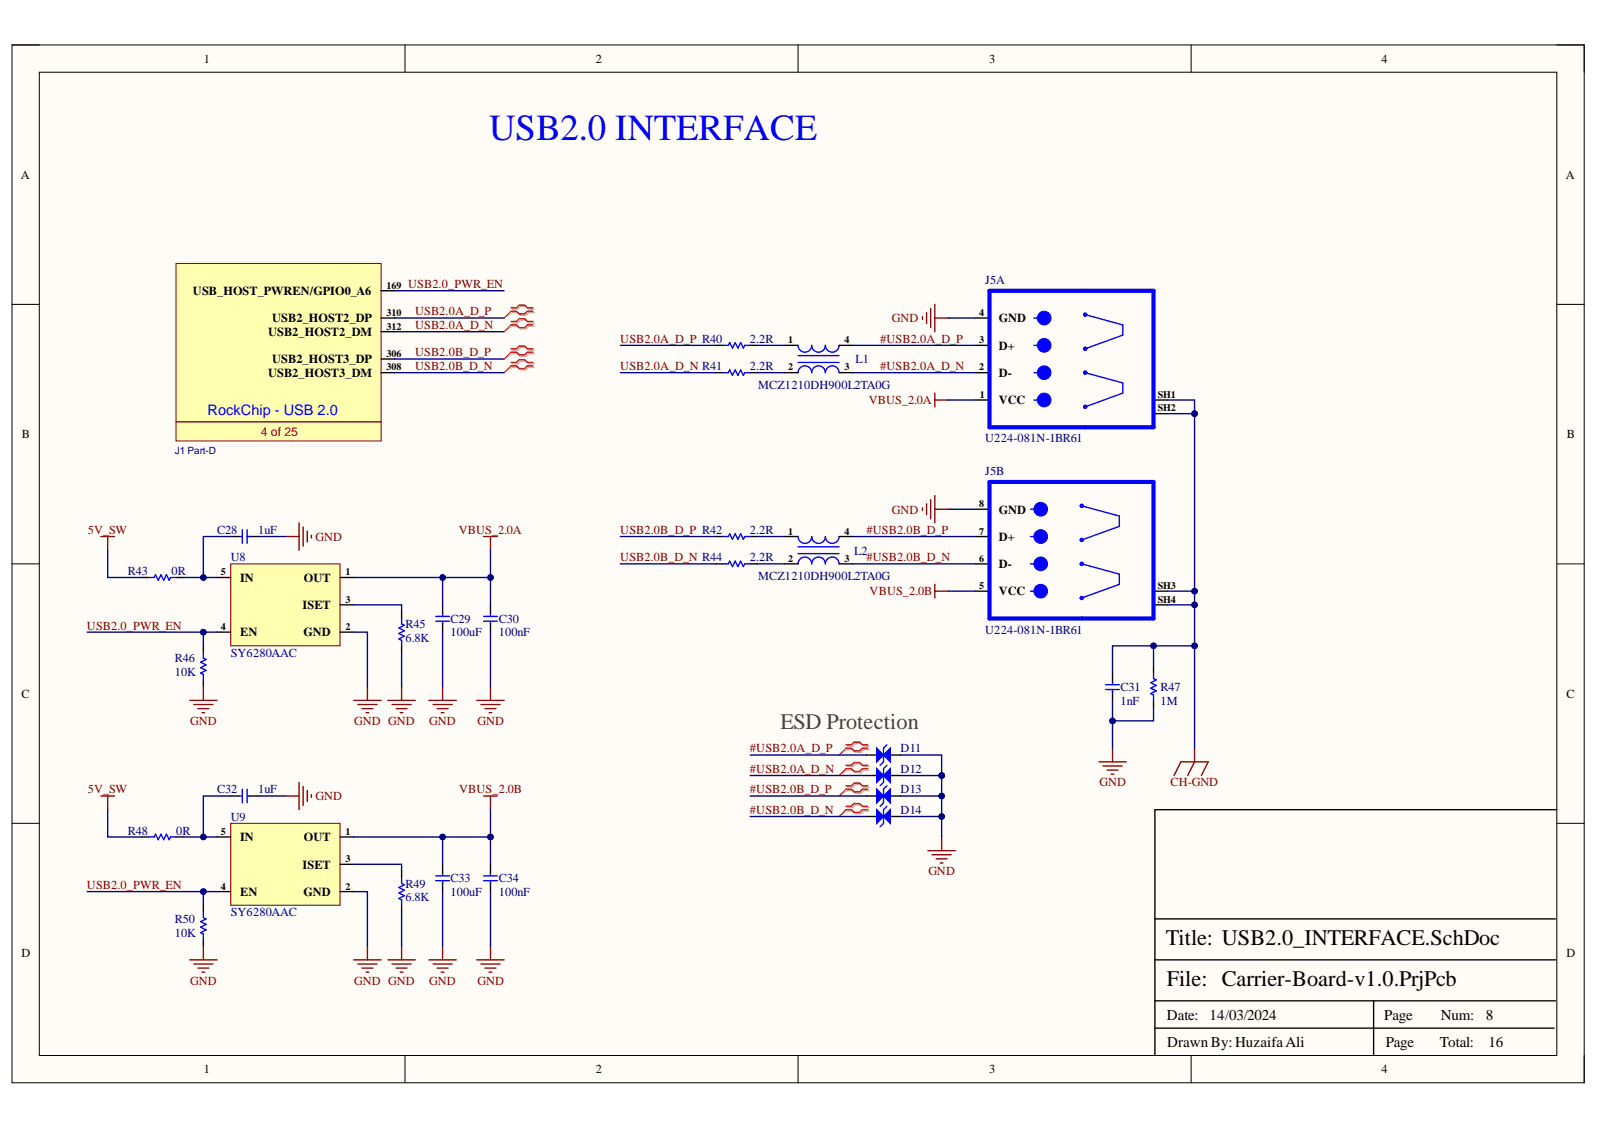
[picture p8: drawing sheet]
<svg xmlns="http://www.w3.org/2000/svg" width="297mm" height="210mm" viewBox="0 0 297 210" stroke-linecap="round" stroke-linejoin="round" font-family="sans-serif">
<defs><g id="words">
<text font-size="6.8" fill="#00f" x="90.9" y="25.9">USB2.0 INTERFACE</text>
<text font-size="4.1" fill="#434343" x="145.1" y="135.5">ESD Protection</text>
<g font-size="4.1">
<text x="216.7" y="175.8">Title: USB2.0_INTERFACE.SchDoc</text>
<text x="216.9" y="183.4">File: Carrier-Board-v1.0.PrjPcb</text>
</g>
<g font-size="2.8">
<text x="216.9" y="189.6">Date:</text>
<text x="224.8" y="189.6">14/03/2024</text>
<text x="257.3" y="189.6">Page</text>
<text x="267.8" y="189.6">Num:</text>
<text x="276.2" y="189.6">8</text>
<text x="217" y="194.6">DrawnBy:HuzaifaAli</text>
<text x="257.6" y="194.6">Page</text>
<text x="267.6" y="194.6">Total:</text>
<text x="276.7" y="194.6">16</text>
</g>
<text font-size="2.7" fill="#00f" x="38.6" y="77.1">RockChip - USB 2.0</text>
<g font-size="2.3">
<text x="37.9" y="11.7">1</text>
<text x="110.7" y="11.7">2</text>
<text x="183.9" y="11.7">3</text>
<text x="256.8" y="11.7">4</text>
<text x="3.9" y="33.3">A</text>
<text x="291.1" y="33.3">A</text>
<text x="35.9" y="54.8">USB_HOST_PWREN/GPIO0_A6</text>
<text x="50.6" y="59.9">USB2_HOST2_DP</text>
<text x="185.7" y="59.9">GND</text>
<text x="49.8" y="62.5">USB2_HOST2_DM</text>
<text x="185.7" y="65">D+</text>
<text x="49.8" y="70.1">USB2_HOST3_DM</text>
<text x="50.6" y="67.5">USB2_HOST3_DP</text>
<text x="185.7" y="70.1">D-</text>
<text x="185.7" y="75.1">VCC</text>
<text x="4.1" y="81.5">B</text>
<text x="291.2" y="81.5">B</text>
<text x="185.7" y="95.5">GND</text>
<text x="185.7" y="100.6">D+</text>
<text x="185.7" y="105.6">D-</text>
<text x="44.7" y="108.2">IN</text>
<text x="56.3" y="113.2">ISET</text>
<text x="56.5" y="108.2">OUT</text>
<text x="185.7" y="110.7">VCC</text>
<text x="44.7" y="118.3">EN</text>
<text x="56.4" y="118.3">GND</text>
<text x="4" y="129.7">C</text>
<text x="291.2" y="129.7">C</text>
<text x="44.7" y="156.4">IN</text>
<text x="56.3" y="161.5">ISET</text>
<text x="56.5" y="156.4">OUT</text>
<text x="44.7" y="166.6">EN</text>
<text x="56.4" y="166.6">GND</text>
<text x="4" y="178">D</text>
<text x="291.2" y="178">D</text>
<text x="37.9" y="199.5">1</text>
<text x="110.7" y="199.5">2</text>
<text x="183.9" y="199.5">3</text>
<text x="256.8" y="199.5">4</text>
</g>
<g font-size="2.3" fill="#800000">
<text x="75.9" y="53.6">USB2.0_PWR_EN</text>
<text x="77.1" y="58.7">USB2.0A_D_P</text>
<text x="165.8" y="59.9">GND</text>
<text x="77.1" y="61.2">USB2.0A_D_N</text>
<text x="115.3" y="63.7">USB2.0A_D_P R40</text>
<text x="163.6" y="63.7">#USB2.0A_D_P</text>
<text x="77.1" y="68.8">USB2.0B_D_N</text>
<text x="77.1" y="66.3">USB2.0B_D_P</text>
<text x="115.3" y="68.8">USB2.0A_D_N R41</text>
<text x="163.6" y="68.8">#USB2.0A_D_N</text>
<text x="161.5" y="75.1">VBUS_2.0A</text>
<text x="165.8" y="95.5">GND</text>
<text x="16.3" y="99.3">5V_SW</text>
<text x="58.6" y="100.6">GND</text>
<text x="85.3" y="99.3">VBUS_2.0A</text>
<text x="115.3" y="99.3">USB2.0B_D_P R42</text>
<text x="161.1" y="99.3">#USB2.0B_D_P</text>
<text x="115.3" y="104.4">USB2.0B_D_N R44</text>
<text x="161.1" y="104.4">#USB2.0B_D_N</text>
<text x="161.6" y="110.7">VBUS_2.0B</text>
<text x="16.2" y="117.1">USB2.0_PWR_EN</text>
<text x="35.4" y="134.8">GND</text>
<text x="65.8" y="134.8">GND GND</text>
<text x="79.8" y="134.8">GND</text>
<text x="88.7" y="134.8">GND</text>
<text x="139.4" y="143.7">#USB2.0A_D_N</text>
<text x="139.4" y="139.9">#USB2.0A_D_P</text>
<text x="16.3" y="147.5">5V_SW</text>
<text x="58.6" y="148.8">GND</text>
<text x="85.3" y="147.5">VBUS_2.0B</text>
<text x="139.4" y="147.5">#USB2.0B_D_P</text>
<text x="204.4" y="146.2">GND</text>
<text x="217.6" y="146.2">CH-GND</text>
<text x="139.4" y="151.4">#USB2.0B_D_N</text>
<text x="16.2" y="165.3">USB2.0_PWR_EN</text>
<text x="172.6" y="162.8">GND</text>
<text x="35.4" y="183.1">GND</text>
<text x="65.8" y="183.1">GND GND</text>
<text x="79.8" y="183.1">GND</text>
<text x="88.7" y="183.1">GND</text>
</g>
<g font-size="2.3" fill="#000080">
<text x="183.1" y="52.8">J5A</text>
<text x="139.4" y="63.7">2.2R</text>
<text x="139.4" y="68.8">2.2R</text>
<text x="159" y="67.5">L1</text>
<text x="140.9" y="72.3">MCZ1210DH900L2TA0G</text>
<text x="183.1" y="82.2">U224-081N-1BR61</text>
<text x="183.1" y="88.3">J5B</text>
<text x="40.3" y="99.3">C28</text>
<text x="48" y="99.3">1uF</text>
<text x="139.4" y="99.3">2.2R</text>
<text x="23.8" y="106.9">R43</text>
<text x="31.9" y="106.9">0R</text>
<text x="42.9" y="104.4">U8</text>
<text x="139.4" y="104.4">2.2R</text>
<text x="140.9" y="107.9">MCZ1210DH900L2TA0G</text>
<text x="158.8" y="103.1">L2</text>
<text x="75.4" y="116.8">R45</text>
<text x="75.4" y="119.3">6.8K</text>
<text x="83.7" y="115.8">C29</text>
<text x="83.7" y="118.3">100uF</text>
<text x="92.7" y="115.8">C30</text>
<text x="92.7" y="118.3">100nF</text>
<text x="183.1" y="117.8">U224-081N-1BR61</text>
<text x="32.5" y="123.1">R46</text>
<text x="32.5" y="125.7">10K</text>
<text x="42.9" y="122.1">SY6280AAC</text>
<text x="208.3" y="128.5">C31</text>
<text x="208.3" y="131">1nF</text>
<text x="215.7" y="128.5">R47</text>
<text x="215.7" y="131">1M</text>
<text x="167.4" y="143.7">D12</text>
<text x="167.4" y="139.9">D11</text>
<text x="40.3" y="147.5">C32</text>
<text x="48" y="147.5">1uF</text>
<text x="167.4" y="147.5">D13</text>
<text x="23.8" y="155.2">R48</text>
<text x="32.7" y="155.2">0R</text>
<text x="42.9" y="152.6">U9</text>
<text x="167.4" y="151.4">D14</text>
<text x="75.4" y="165.1">R49</text>
<text x="75.4" y="167.6">6.8K</text>
<text x="83.7" y="164">C33</text>
<text x="83.7" y="166.6">100uF</text>
<text x="92.7" y="164">C34</text>
<text x="92.7" y="166.6">100nF</text>
<text x="32.5" y="171.6">R50</text>
<text x="42.9" y="170.4">SY6280AAC</text>
<text x="32.5" y="174.2">10K</text>
</g>
<text font-size="2.3" fill="#f00" x="48.5" y="81">4 of 25</text>
<g font-size="1.9">
<text x="71.8" y="53.7">169</text>
<text x="71.8" y="58.7">310</text>
<text x="182" y="58.7">4</text>
<text x="71.8" y="61.3">312</text>
<text x="146.5" y="63.8">1</text>
<text x="157" y="63.8">4</text>
<text x="182" y="63.8">3</text>
<text x="71.8" y="66.3">306</text>
<text x="71.8" y="68.9">308</text>
<text x="146.5" y="68.9">2</text>
<text x="157" y="68.9">3</text>
<text x="182" y="68.9">2</text>
<text x="182.1" y="73.9">1</text>
<text x="215.2" y="73.9">SH1</text>
<text x="215.2" y="76.5">SH2</text>
<text x="182" y="94.3">8</text>
<text x="146.5" y="99.4">1</text>
<text x="157" y="99.4">4</text>
<text x="182" y="99.4">7</text>
<text x="41" y="107">5</text>
<text x="64.2" y="107">1</text>
<text x="146.5" y="104.5">2</text>
<text x="157" y="104.5">3</text>
<text x="182" y="104.5">6</text>
<text x="64.2" y="112.1">3</text>
<text x="182" y="109.5">5</text>
<text x="215.2" y="109.5">SH3</text>
<text x="215.2" y="112.1">SH4</text>
<text x="41" y="117.1">4</text>
<text x="64.2" y="117.1">2</text>
<text x="41" y="155.2">5</text>
<text x="64.2" y="155.2">1</text>
<text x="64.2" y="160.3">3</text>
<text x="41" y="165.4">4</text>
<text x="64.2" y="165.4">2</text>
</g>
<text font-size="1.9" fill="#000080" x="32.5" y="84.4">J1 Part-D</text>
</g></defs>
<path d="M2.2 8.4h292.3v192.9h-292.3z" fill-rule="evenodd" fill="#fffcf8"/>
<path d="M2.2 8.4h292.3v192.9h-292.3z" fill="none" stroke="#000" stroke-width=".19"/>
<path d="M7.3 13.4h282.1v182.8h-282.1z" fill-rule="evenodd" fill="#fffcf8"/>
<g fill="none" stroke="#000" stroke-width=".19">
<path d="M2.2 8.4h5.1M7.3 13.4h282.1v182.8h-282.1zM75.3 8.4v5M148.3 8.4v5M221.4 8.4v5M289.4 8.4h5.1v5M2.2 56.6h5.1M289.4 56.6h5.1M2.2 104.8h5.1M289.4 104.8h5.1M2.2 153.1h5.1M289.4 153.1h5.1"/>
<path d="M75.3 196.2v5.1M148.3 196.2v5.1M221.4 196.2v5.1M294.5 196.2v5.1"/>
</g>
<path d="M289.4 150.5h-74.7v45.7M214.7 178.5h74.4M214.7 170.8h74.4M214.7 191.2h74.2M214.7 186.1h74.4M255.3 186.1v10.1" fill="none" stroke="#000" stroke-width=".25"/>
<path d="M32.7 49h38.1v33h-38.1z" fill-rule="evenodd" fill="#ffffb0"/>
<path d="M32.7 49h38.1v33h-38.1z" fill="none" stroke="#800000" stroke-width=".19"/>
<g fill="none" stroke="#000" stroke-width=".25">
<path d="M70.8 54.1h2.6M70.8 59.1h2.6M181.4 59.1h2.5M70.8 61.7h2.6M70.8 66.7h2.6M70.8 69.3h2.6M145.8 69.3h2.5M145.8 64.2h2.5M156 69.3h2.5M156 64.2h2.5M181.4 69.3h2.5M181.4 64.2h2.5"/>
<path d="M181.4 74.4h2.5M145.8 99.8h2.5M156 99.8h2.5M145.8 104.8h2.5M156 104.8h2.5"/>
</g>
<path d="M32.7 78.4h38.1" fill="none" stroke="#800000" stroke-width=".25"/>
<path d="M95.2 57.5h1.1l.5-.5h1l.5 .5h1M95.2 58.1h1.1l.5 .5h1l.5-.5h1M95.2 60h1.1l.5-.5h1l.5 .5h1M95.2 60.7h1.1l.5 .5h1l.5-.5h1M95.2 65.1h1.1l.5-.5h1l.5 .5h1M95.2 65.7h1.1l.5 .5h1l.5-.5h1M95.2 67.6h1.1l.5-.5h1l.5 .5h1M95.2 68.3h1.1l.5 .5h1l.5-.5h1" fill="none" stroke="#d0a19e" stroke-width=".25"/>
<path d="M95.2 58.1l-1.5 1M95.2 60.7l-1.5 1M95.2 65.7l-1.5 1M95.2 68.3l-1.5 1" fill="none" stroke="#d0a19e" stroke-width=".19"/>
<path d="M95 57.2h1l.5-.5h1l.5 .5h1M95 57.9h1l.5 .5h1l.5-.5h1M95 59.8h1l.5-.5h1l.5 .5h1M95 60.4h1l.5 .5h1l.5-.5h1M95 64.8h1l.5-.5h1l.5 .5h1M95 65.5h1l.5 .5h1l.5-.5h1M95 67.4h1l.5-.5h1l.5 .5h1M95 68h1l.5 .5h1l.5-.5h1" fill="none" stroke="#f00" stroke-width=".25"/>
<path d="M95 57.9l-1.3 1.2M95 60.4l-1.3 1.3M95 65.5l-1.3 1.2M95 68l-1.3 1.3" fill="none" stroke="#f00" stroke-width=".19"/>
<g fill="none" stroke="#00f" stroke-width=".25">
<path d="M201.7 58.5l7 1.9v1.9l-7 2.5M148.3 64.2a1.27 1.27 0 0 0 1.3 1.3 1.27 1.27 0 0 0 1.3-1.3 1.27 1.27 0 0 0 1.3 1.3 1.27 1.27 0 0 0 1.2-1.3 1.27 1.27 0 0 0 1.3 1.3 1.27 1.27 0 0 0 1.3-1.3M148.3 69.3a1.27 1.27 0 0 1 1.3-1.3 1.27 1.27 0 0 1 1.3 1.3 1.27 1.27 0 0 1 1.3-1.3 1.27 1.27 0 0 1 1.2 1.3 1.27 1.27 0 0 1 1.3-1.3 1.27 1.27 0 0 1 1.3 1.3M148.3 66.1h7.7M148.3 67.4h7.7M201.7 69.3l7 1.9v1.9l-7 2.5M148.3 99.8a1.27 1.27 0 0 0 1.3 1.2 1.27 1.27 0 0 0 1.3-1.2 1.27 1.27 0 0 0 1.3 1.2 1.27 1.27 0 0 0 1.2-1.2 1.27 1.27 0 0 0 1.3 1.2 1.27 1.27 0 0 0 1.3-1.2M148.3 104.8a1.27 1.27 0 0 1 1.3-1.2 1.27 1.27 0 0 1 1.3 1.2 1.27 1.27 0 0 1 1.3-1.2 1.27 1.27 0 0 1 1.2 1.2 1.27 1.27 0 0 1 1.3-1.2 1.27 1.27 0 0 1 1.3 1.2M148.3 101.7h7.7M148.3 102.9h7.7"/>
<circle cx="201.7" cy="58.5" r=".27"/>
<circle cx="201.7" cy="75.6" r=".27"/>
<circle cx="201.7" cy="64.8" r=".27"/>
<circle cx="201.7" cy="69.3" r=".27"/>
</g>
<path d="M214.4 54.1h-30.5v25.3h30.5" fill="none" stroke="#00f" stroke-width=".76"/>
<circle cx="194.1" cy="59.1" r="1.27" fill="#00f"/>
<circle cx="194.1" cy="59.1" r="1.27" fill="none" stroke="#00f" stroke-width=".19"/>
<circle cx="194.1" cy="64.2" r="1.27" fill="#00f"/>
<circle cx="194.1" cy="64.2" r="1.27" fill="none" stroke="#00f" stroke-width=".19"/>
<circle cx="194.1" cy="69.3" r="1.27" fill="#00f"/>
<circle cx="194.1" cy="69.3" r="1.27" fill="none" stroke="#00f" stroke-width=".19"/>
<circle cx="194.1" cy="74.4" r="1.27" fill="#00f"/>
<circle cx="194.1" cy="74.4" r="1.27" fill="none" stroke="#00f" stroke-width=".19"/>
<g fill="none" stroke="#00f" stroke-width=".25">
<path d="M192.2 59.1h.6M192.2 64.2h.6M192.2 69.3h.6M192.2 74.4h.6M201.1 94l7 1.9v2l-7 2.5M201.1 104.8l7 1.9v1.9l-7 2.6"/>
<circle cx="201.1" cy="94" r=".27"/>
<circle cx="201.1" cy="100.4" r=".27"/>
<circle cx="201.1" cy="104.8" r=".27"/>
<circle cx="201.1" cy="111.2" r=".27"/>
</g>
<path d="M214.4 74.4h2.6M214.4 76.9h2.6M181.4 99.8h2.5M181.4 94.7h2.5M181.4 104.8h2.5M181.4 109.9h2.5" fill="none" stroke="#000" stroke-width=".25"/>
<path d="M214.4 54.1v25.3M214.4 89.6h-30.5v25.4h30.5" fill="none" stroke="#00f" stroke-width=".76"/>
<circle cx="193.5" cy="94.7" r="1.27" fill="#00f"/>
<circle cx="193.5" cy="94.7" r="1.27" fill="none" stroke="#00f" stroke-width=".19"/>
<circle cx="193.5" cy="99.8" r="1.27" fill="#00f"/>
<circle cx="193.5" cy="99.8" r="1.27" fill="none" stroke="#00f" stroke-width=".19"/>
<circle cx="193.5" cy="104.8" r="1.27" fill="#00f"/>
<circle cx="193.5" cy="104.8" r="1.27" fill="none" stroke="#00f" stroke-width=".19"/>
<circle cx="193.5" cy="109.9" r="1.27" fill="#00f"/>
<circle cx="193.5" cy="109.9" r="1.27" fill="none" stroke="#00f" stroke-width=".19"/>
<path d="M134.4 64.2h1l.2-.5 .6 1 .5-1 .5 1 .5-1 .5 1 .2-.5h1M134.4 69.3h1l.2-.5 .6 1 .5-1 .5 1 .5-1 .5 1 .2-.5h1M191.6 94.7h.6M191.6 99.8h.6M191.6 104.8h.6M191.6 109.9h.6" fill="none" stroke="#00f" stroke-width=".25"/>
<path d="M133.1 64.2h1.3M133.1 69.3h1.3M139.4 64.2h1.3M139.4 69.3h1.3M214.4 109.9h2.6M214.4 112.5h2.6" fill="none" stroke="#000" stroke-width=".25"/>
<path d="M214.4 89.6v25.4" fill="none" stroke="#00f" stroke-width=".76"/>
<path d="M42.9 104.8h20.3v15.3h-20.3z" fill-rule="evenodd" fill="#ffffb0"/>
<path d="M42.9 104.8h20.3v15.3h-20.3z" fill="none" stroke="#800000" stroke-width=".19"/>
<g fill="none" stroke="#000" stroke-width=".25">
<path d="M42.9 99.8h1.5M46.3 99.8h1.7M26.4 107.4h1.2M32.7 107.4h1.3M40.3 107.4h2.6M40.3 117.5h2.6M63.2 107.4h2.6M63.2 117.5h2.6M63.2 112.4h2.6M74.6 113.7v1.3M82.3 112.4v1.6M82.3 115.9v1.6"/>
<path d="M91.2 112.4v1.6M91.2 115.9v1.6M37.8 120.1v1.2M37.8 126.4v1.3M74.6 120.1v1.2"/>
</g>
<g fill="none" stroke="#800000" stroke-width=".25">
<path d="M18.7 99.8h2.6M20 99.8v2.5M53 99.8h2.6M55.6 97.2v5.1M56.4 98v3.5M57.1 98.7v2.1M57.9 99.5v.5M89.9 99.8h2.5M91.2 99.8v2.5M35.3 130.2h5M36 131h3.6M36.8 131.7h2"/>
<path d="M37.5 132.5h.6M37.8 127.7v2.5M65.8 130.2h5M66.5 131h3.6M67.3 131.7h2M68 132.5h.6M68.3 127.7v2.5M72.1 130.2h5.1M72.9 131h3.5M73.6 131.7h2.1M74.4 132.5h.5M74.6 127.7v2.5"/>
<path d="M79.7 130.2h5.1M80.5 131h3.6M81.3 131.7h2M82 132.5h.5M82.3 127.7v2.5M88.6 130.2h5.1M89.4 131h3.5M90.2 131.7h2M90.9 132.5h.5M91.2 127.7v2.5"/>
</g>
<g fill="none" stroke="#00f" stroke-width=".25">
<path d="M44.4 99.8h.5M45 98.5v2.5M45.9 99.8h.5M45.9 98.5v2.5M27.6 107.4h1.1l.2-.5 .5 1 .5-1 .5 1 .5-1 .6 1 .2-.5h1M74.6 115v1l.6 .3-1.1 .5 1.1 .5-1.1 .5 1.1 .5-1.1 .5 .5 .2v1.1M81 115.5h2.5M81 114.6h2.5M82.3 114v.5M82.3 115.5v.5M89.9 115.5h2.5M89.9 114.6h2.5"/>
<path d="M91.2 114v.5M91.2 115.5v.5M37.8 121.3v1l.5 .3-1 .5 1 .5-1 .5 1 .5-1 .5 .5 .3v1"/>
</g>
<path d="M42.9 153.1h20.3v15.2h-20.3z" fill-rule="evenodd" fill="#ffffb0"/>
<path d="M42.9 153.1h20.3v15.2h-20.3z" fill="none" stroke="#800000" stroke-width=".19"/>
<g fill="none" stroke="#000" stroke-width=".25">
<path d="M133.1 99.8h1.3M139.4 99.8h1.3M133.1 104.8h1.3M139.4 104.8h1.3M206.8 125.1v1.6M206.8 128.6v1.6M214.4 123.9v1.2M214.4 130.2v1.3M26.4 155.6h1.2M32.7 155.6h1.3M40.3 155.6h2.6M42.9 148h1.5"/>
<path d="M46.3 148h1.7M63.2 155.6h2.6M161.1 144.2h1.7M165.6 144.2h1.8M37.8 168.3v1.3M37.8 174.7v1.2M40.3 165.8h2.6M63.2 165.8h2.6M63.2 160.7h2.6M74.6 162v1.2M74.6 168.3v1.3M82.3 160.7v1.5"/>
<path d="M82.3 164.1v1.7M91.2 160.7v1.5M91.2 164.1v1.7"/>
</g>
<g fill="none" stroke="#800000" stroke-width=".25">
<path d="M171.5 58.9v.5M172.2 58.1v2M173 57.4v3.5M173.8 56.6v5.1M173.8 59.1h2.5M173.8 73.1v2.5M173.8 74.4h2.5M171.5 94.4v.5M172.2 93.7v2M173 92.9v3.6M173.8 92.1v5.1M173.8 94.7h2.5"/>
<path d="M173.8 108.6v2.6M173.8 109.9h2.5M206.8 139.1v2.5M222 139.1v2.5l-1.2 2.6M18.7 148h2.6M20 148v2.5M53 148h2.6M55.6 145.5v5M56.4 146.2v3.6M57.1 147v2M57.9 147.7v.5M89.9 148h2.5"/>
<path d="M91.2 148v2.5M204.3 141.6h5M205 142.4h3.6M205.8 143.2h2M206.5 143.9h.6M218.2 144.2l1.3-2.6h5.1l-1.3 2.6M35.3 178.5h5M36 179.2h3.6M36.8 180h2M37.8 175.9v2.6M65.8 178.5h5M66.5 179.2h3.6"/>
<path d="M67.3 180h2M68.3 175.9v2.6M72.1 178.5h5.1M72.9 179.2h3.5M73.6 180h2.1M74.6 175.9v2.6M79.7 178.5h5.1M80.5 179.2h3.6M81.3 180h2M82.3 175.9v2.6M88.6 178.5h5.1M89.4 179.2h3.6"/>
<path d="M90.2 180h2M91.2 175.9v2.6M37.5 180.8h.6M68 180.8h.5M74.4 180.8h.5M82 180.8h.5M90.9 180.8h.5"/>
</g>
<g fill="none" stroke="#00f" stroke-width=".25">
<path d="M134.4 99.8h1l.2-.6 .6 1.1 .5-1.1 .5 1.1 .5-1.1 .5 1.1 .2-.5h1M134.4 104.8h1l.2-.5 .6 1 .5-1 .5 1 .5-1 .5 1 .2-.5h1M205.5 128.2h2.6M205.5 127.3h2.6M206.8 126.7v.5M206.8 128.2v.5M214.4 125.1v1.1l.5 .2-1 .5 1 .5-1 .5 1 .5-1 .6 .5 .2v1M27.6 155.6h1.1l.2-.5 .5 1 .5-1 .5 1 .5-1 .6 1 .2-.5h1M44.4 148h.5M45 146.7v2.6M45.9 148h.5M45.9 146.7v2.6"/>
<path d="M37.8 169.6v1l.5 .2-1 .5 1 .6-1 .5 1 .5-1 .5 .5 .2v1.1M74.6 163.2v1l.6 .3-1.1 .5 1.1 .5-1.1 .5 1.1 .5-1.1 .5 .5 .3v1M81 163.7h2.5M81 162.8h2.5M82.3 162.2v.5M82.3 163.7v.5M89.9 163.7h2.5M89.9 162.8h2.5M91.2 162.2v.5M91.2 163.7v.5"/>
</g>
<path d="M163 142.9l1.2 1.3-1.2 1.3z" fill="#00f"/>
<path d="M163 142.9l1.2 1.3-1.2 1.3zM164.9 142.3l-.7 .6v2.6l-.6 .6" fill="none" stroke="#00f" stroke-width=".25"/>
<path d="M164.2 144.2l1.3-1.3v2.6z" fill="#00f"/>
<path d="M164.2 144.2l1.3-1.3v2.6z" fill="none" stroke="#00f" stroke-width=".25"/>
<path d="M161.1 140.4h1.7M165.6 140.4h1.8" fill="none" stroke="#000" stroke-width=".25"/>
<path d="M163 139.1l1.2 1.3-1.2 1.2z" fill="#00f"/>
<path d="M163 139.1l1.2 1.3-1.2 1.2zM164.9 138.5l-.7 .6v2.5l-.6 .7" fill="none" stroke="#00f" stroke-width=".25"/>
<path d="M164.2 140.4l1.3-1.3v2.5z" fill="#00f"/>
<path d="M164.2 140.4l1.3-1.3v2.5z" fill="none" stroke="#00f" stroke-width=".25"/>
<path d="M161.1 151.8h1.7M165.6 151.8h1.8" fill="none" stroke="#000" stroke-width=".25"/>
<path d="M163 150.5l1.2 1.3-1.2 1.3z" fill="#00f"/>
<path d="M163 150.5l1.2 1.3-1.2 1.3zM164.9 149.9l-.7 .6v2.6l-.6 .6" fill="none" stroke="#00f" stroke-width=".25"/>
<path d="M164.2 151.8l1.3-1.3v2.6z" fill="#00f"/>
<path d="M164.2 151.8l1.3-1.3v2.6z" fill="none" stroke="#00f" stroke-width=".25"/>
<path d="M161.1 148h1.7M165.6 148h1.8" fill="none" stroke="#000" stroke-width=".25"/>
<path d="M163 146.7l1.2 1.3-1.2 1.3z" fill="#00f"/>
<path d="M163 146.7l1.2 1.3-1.2 1.3zM164.9 146.1l-.7 .6v2.6l-.6 .6" fill="none" stroke="#00f" stroke-width=".25"/>
<path d="M164.2 148l1.3-1.3v2.6z" fill="#00f"/>
<path d="M164.2 148l1.3-1.3v2.6z" fill="none" stroke="#00f" stroke-width=".25"/>
<path d="M172.5 158.2h5.1M173.2 158.9h3.6M174 159.7h2M175 155.6v2.6M174.8 160.4h.5" fill="none" stroke="#800000" stroke-width=".25"/>
<path d="M157.5 138.7h1l.5-.5h1l.5 .5h1.1M157.5 139.4h1l.5 .5h1l.5-.5h1.1M157.5 142.5h1l.5-.5h1l.5 .5h1.1M157.5 143.2h1l.5 .5h1l.5-.5h1.1M157.5 146.3h1l.5-.5h1l.5 .5h1.1M157.5 147h1l.5 .5h1l.5-.5h1.1M157.5 150.2h1l.5-.6h1l.5 .6h1.1M157.5 150.8h1l.5 .5h1l.5-.5h1.1" fill="none" stroke="#d0a19e" stroke-width=".25"/>
<path d="M157.5 139.4l-1.5 1M157.5 143.2l-1.5 1M157.5 147l-1.5 1M157.5 150.8l-1.5 1" fill="none" stroke="#d0a19e" stroke-width=".19"/>
<path d="M157.2 138.5h1.1l.5-.5h1l.5 .5h1M157.2 139.1h1.1l.5 .5h1l.5-.5h1M157.2 142.3h1.1l.5-.5h1l.5 .5h1M157.2 142.9h1.1l.5 .5h1l.5-.5h1M157.2 146.1h1.1l.5-.5h1l.5 .5h1M157.2 146.7h1.1l.5 .5h1l.5-.5h1M157.2 149.9h1.1l.5-.5h1l.5 .5h1M157.2 150.5h1.1l.5 .5h1l.5-.5h1" fill="none" stroke="#f00" stroke-width=".25"/>
<path d="M157.2 139.1l-1.2 1.3M157.2 142.9l-1.2 1.3M157.2 146.7l-1.2 1.3M157.2 150.5l-1.2 1.3" fill="none" stroke="#f00" stroke-width=".19"/>
<g fill="none" stroke="#000080" stroke-width=".25">
<path d="M73.4 59.1h20.3M73.4 54.1h20.3M73.4 61.7h20.3M73.4 66.7h20.3M73.4 69.3h20.3M115.3 69.3h17.8M115.3 64.2h17.8M140.7 69.3h5.1M140.7 64.2h5.1M65.8 117.5h2.5v10.2M65.8 112.4h8.8v1.3M65.8 107.4h16.5v5"/>
<path d="M82.3 117.5v10.2M91.2 117.5v10.2M74.6 121.3v6.4"/>
</g>
<circle cx="82.3" cy="107.4" r=".51" fill="#000080"/>
<circle cx="82.3" cy="107.4" r=".51" fill="none" stroke="#000080" stroke-width=".19"/>
<path d="M82.3 107.4h8.9v5" fill="none" stroke="#000080" stroke-width=".25"/>
<circle cx="91.2" cy="107.4" r=".51" fill="#000080"/>
<circle cx="91.2" cy="107.4" r=".51" fill="none" stroke="#000080" stroke-width=".19"/>
<circle cx="82.3" cy="107.4" r=".51" fill="#000080"/>
<circle cx="82.3" cy="107.4" r=".51" fill="none" stroke="#000080" stroke-width=".19"/>
<path d="M91.2 102.3v5.1" fill="none" stroke="#000080" stroke-width=".25"/>
<circle cx="91.2" cy="107.4" r=".51" fill="#000080"/>
<circle cx="91.2" cy="107.4" r=".51" fill="none" stroke="#000080" stroke-width=".19"/>
<path d="M42.9 99.8h-5.1v7.6" fill="none" stroke="#000080" stroke-width=".25"/>
<circle cx="37.8" cy="107.4" r=".51" fill="#000080"/>
<circle cx="37.8" cy="107.4" r=".51" fill="none" stroke="#000080" stroke-width=".19"/>
<path d="M48 99.8h5M37.8 117.5v2.6" fill="none" stroke="#000080" stroke-width=".25"/>
<circle cx="37.8" cy="117.5" r=".51" fill="#000080"/>
<circle cx="37.8" cy="117.5" r=".51" fill="none" stroke="#000080" stroke-width=".19"/>
<path d="M65.8 155.6h16.5v5.1M65.8 165.8h2.5v10.1M65.8 160.7h8.8v1.3M74.6 169.6v6.3M82.3 165.8v10.1M91.2 165.8v10.1" fill="none" stroke="#000080" stroke-width=".25"/>
<circle cx="82.3" cy="155.6" r=".51" fill="#000080"/>
<circle cx="82.3" cy="155.6" r=".51" fill="none" stroke="#000080" stroke-width=".19"/>
<path d="M82.3 155.6h8.9v5.1" fill="none" stroke="#000080" stroke-width=".25"/>
<circle cx="91.2" cy="155.6" r=".51" fill="#000080"/>
<circle cx="91.2" cy="155.6" r=".51" fill="none" stroke="#000080" stroke-width=".19"/>
<circle cx="82.3" cy="155.6" r=".51" fill="#000080"/>
<circle cx="82.3" cy="155.6" r=".51" fill="none" stroke="#000080" stroke-width=".19"/>
<path d="M91.2 150.5v5.1" fill="none" stroke="#000080" stroke-width=".25"/>
<circle cx="91.2" cy="155.6" r=".51" fill="#000080"/>
<circle cx="91.2" cy="155.6" r=".51" fill="none" stroke="#000080" stroke-width=".19"/>
<path d="M20 150.5v5.1h6.4M42.9 148h-5.1v7.6" fill="none" stroke="#000080" stroke-width=".25"/>
<circle cx="37.8" cy="155.6" r=".51" fill="#000080"/>
<circle cx="37.8" cy="155.6" r=".51" fill="none" stroke="#000080" stroke-width=".19"/>
<path d="M48 148h5M37.8 165.8v2.5" fill="none" stroke="#000080" stroke-width=".25"/>
<circle cx="37.8" cy="165.8" r=".51" fill="#000080"/>
<circle cx="37.8" cy="165.8" r=".51" fill="none" stroke="#000080" stroke-width=".19"/>
<path d="M34 155.6h6.3" fill="none" stroke="#000080" stroke-width=".25"/>
<circle cx="37.8" cy="155.6" r=".51" fill="#000080"/>
<circle cx="37.8" cy="155.6" r=".51" fill="none" stroke="#000080" stroke-width=".19"/>
<path d="M20 102.3v5.1h6.4M16.2 165.8h24.1" fill="none" stroke="#000080" stroke-width=".25"/>
<circle cx="37.8" cy="165.8" r=".51" fill="#000080"/>
<circle cx="37.8" cy="165.8" r=".51" fill="none" stroke="#000080" stroke-width=".19"/>
<path d="M115.3 99.8h17.8M140.7 99.8h5.1M115.3 104.8h17.8M140.7 104.8h5.1M176.3 109.9h5.1M214.4 131.5v2.5h-7.6v5.1" fill="none" stroke="#000080" stroke-width=".25"/>
<circle cx="206.8" cy="134" r=".51" fill="#000080"/>
<circle cx="206.8" cy="134" r=".51" fill="none" stroke="#000080" stroke-width=".19"/>
<path d="M206.8 130.2v3.8" fill="none" stroke="#000080" stroke-width=".25"/>
<circle cx="206.8" cy="134" r=".51" fill="#000080"/>
<circle cx="206.8" cy="134" r=".51" fill="none" stroke="#000080" stroke-width=".19"/>
<path d="M217 109.9h5" fill="none" stroke="#000080" stroke-width=".25"/>
<circle cx="222" cy="109.9" r=".51" fill="#000080"/>
<circle cx="222" cy="109.9" r=".51" fill="none" stroke="#000080" stroke-width=".19"/>
<path d="M217 112.5h5" fill="none" stroke="#000080" stroke-width=".25"/>
<circle cx="222" cy="112.5" r=".51" fill="#000080"/>
<circle cx="222" cy="112.5" r=".51" fill="none" stroke="#000080" stroke-width=".19"/>
<path d="M214.4 123.9v-3.8h-7.6v5" fill="none" stroke="#000080" stroke-width=".25"/>
<circle cx="214.4" cy="120.1" r=".51" fill="#000080"/>
<circle cx="214.4" cy="120.1" r=".51" fill="none" stroke="#000080" stroke-width=".19"/>
<path d="M214.4 120.1h7.6" fill="none" stroke="#000080" stroke-width=".25"/>
<circle cx="214.4" cy="120.1" r=".51" fill="#000080"/>
<circle cx="214.4" cy="120.1" r=".51" fill="none" stroke="#000080" stroke-width=".19"/>
<circle cx="222" cy="120.1" r=".51" fill="#000080"/>
<circle cx="222" cy="120.1" r=".51" fill="none" stroke="#000080" stroke-width=".19"/>
<path d="M217 74.4h5v2.5" fill="none" stroke="#000080" stroke-width=".25"/>
<circle cx="222" cy="76.9" r=".51" fill="#000080"/>
<circle cx="222" cy="76.9" r=".51" fill="none" stroke="#000080" stroke-width=".19"/>
<path d="M217 76.9h5" fill="none" stroke="#000080" stroke-width=".25"/>
<circle cx="222" cy="76.9" r=".51" fill="#000080"/>
<circle cx="222" cy="76.9" r=".51" fill="none" stroke="#000080" stroke-width=".19"/>
<path d="M222 76.9v62.2" fill="none" stroke="#000080" stroke-width=".25"/>
<circle cx="222" cy="76.9" r=".51" fill="#000080"/>
<circle cx="222" cy="76.9" r=".51" fill="none" stroke="#000080" stroke-width=".19"/>
<circle cx="222" cy="109.9" r=".51" fill="#000080"/>
<circle cx="222" cy="109.9" r=".51" fill="none" stroke="#000080" stroke-width=".19"/>
<circle cx="222" cy="112.5" r=".51" fill="#000080"/>
<circle cx="222" cy="112.5" r=".51" fill="none" stroke="#000080" stroke-width=".19"/>
<circle cx="222" cy="120.1" r=".51" fill="#000080"/>
<circle cx="222" cy="120.1" r=".51" fill="none" stroke="#000080" stroke-width=".19"/>
<path d="M176.3 59.1h5.1M158.5 69.3h22.9M158.5 64.2h22.9M176.3 74.4h5.1M158.5 99.8h22.9M176.3 94.7h5.1M158.5 104.8h22.9M139.4 140.4h21.7M139.4 144.2h21.7M139.4 148h21.7M139.4 151.8h21.7M167.4 144.2h7.6" fill="none" stroke="#000080" stroke-width=".25"/>
<circle cx="175" cy="144.2" r=".51" fill="#000080"/>
<circle cx="175" cy="144.2" r=".51" fill="none" stroke="#000080" stroke-width=".19"/>
<path d="M167.4 148h7.6" fill="none" stroke="#000080" stroke-width=".25"/>
<circle cx="175" cy="148" r=".51" fill="#000080"/>
<circle cx="175" cy="148" r=".51" fill="none" stroke="#000080" stroke-width=".19"/>
<path d="M167.4 140.4h7.6v3.8" fill="none" stroke="#000080" stroke-width=".25"/>
<circle cx="175" cy="144.2" r=".51" fill="#000080"/>
<circle cx="175" cy="144.2" r=".51" fill="none" stroke="#000080" stroke-width=".19"/>
<path d="M167.4 151.8h7.6v3.8" fill="none" stroke="#000080" stroke-width=".25"/>
<circle cx="175" cy="151.8" r=".51" fill="#000080"/>
<circle cx="175" cy="151.8" r=".51" fill="none" stroke="#000080" stroke-width=".19"/>
<path d="M175 144.2v7.6" fill="none" stroke="#000080" stroke-width=".25"/>
<circle cx="175" cy="151.8" r=".51" fill="#000080"/>
<circle cx="175" cy="151.8" r=".51" fill="none" stroke="#000080" stroke-width=".19"/>
<circle cx="175" cy="148" r=".51" fill="#000080"/>
<circle cx="175" cy="148" r=".51" fill="none" stroke="#000080" stroke-width=".19"/>
<circle cx="175" cy="144.2" r=".51" fill="#000080"/>
<circle cx="175" cy="144.2" r=".51" fill="none" stroke="#000080" stroke-width=".19"/>
<path d="M16.2 117.5h24.1" fill="none" stroke="#000080" stroke-width=".25"/>
<circle cx="37.8" cy="117.5" r=".51" fill="#000080"/>
<circle cx="37.8" cy="117.5" r=".51" fill="none" stroke="#000080" stroke-width=".19"/>
<path d="M34 107.4h6.3" fill="none" stroke="#000080" stroke-width=".25"/>
<circle cx="37.8" cy="107.4" r=".51" fill="#000080"/>
<circle cx="37.8" cy="107.4" r=".51" fill="none" stroke="#000080" stroke-width=".19"/>
<use href="#words"/>
</svg>
